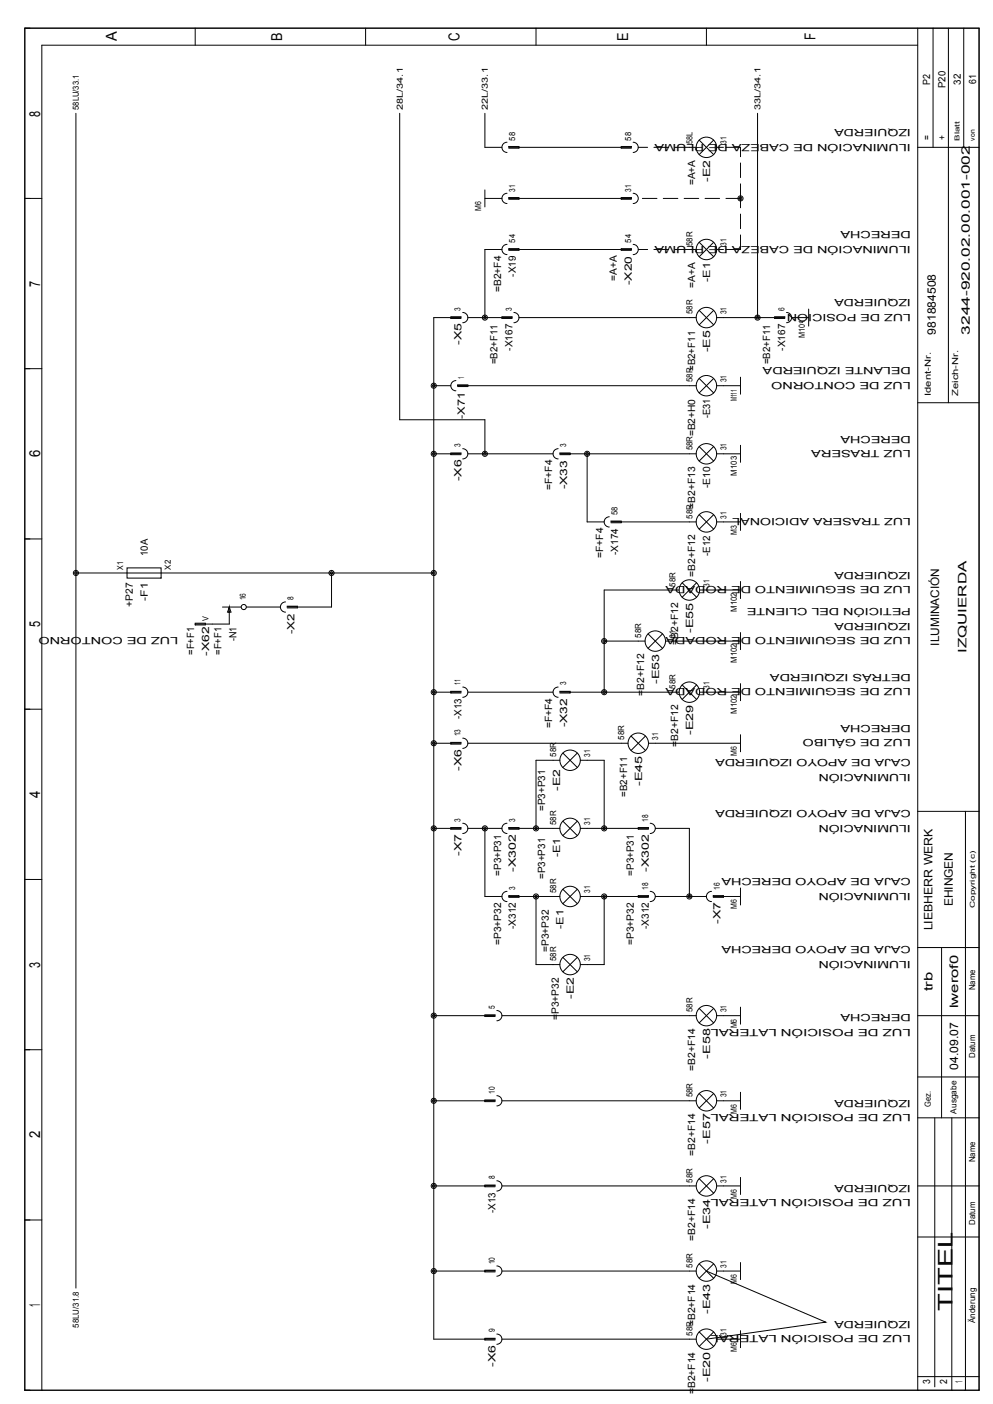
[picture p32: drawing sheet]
<svg xmlns="http://www.w3.org/2000/svg" width="210mm" height="297mm" viewBox="0 0 210 297" stroke-linecap="round" stroke-linejoin="round" font-family="sans-serif">
<defs><g id="words">
<text font-size="4.2" x="201.4" y="277.3" transform="rotate(-90 201.4 277.3)">TITEL</text>
<g font-size="3.2">
<text x="24.7" y="8.7" transform="rotate(-90 24.7 8.7)">A</text>
<text x="59.7" y="8.6" transform="rotate(-90 59.7 8.6)">B</text>
<text x="97.1" y="8.7" transform="rotate(-90 97.1 8.7)">C</text>
<text x="132.8" y="8.6" transform="rotate(-90 132.8 8.6)">E</text>
<text x="172.4" y="8.5" transform="rotate(-90 172.4 8.5)">F</text>
<text x="8.5" y="24.7" transform="rotate(-90 8.5 24.7)">8</text>
<text x="8.5" y="60.7" transform="rotate(-90 8.5 60.7)">7</text>
<text x="8.5" y="96.7" transform="rotate(-90 8.5 96.7)">6</text>
<text x="8.5" y="132.7" transform="rotate(-90 8.5 132.7)">5</text>
<text x="8.5" y="168.8" transform="rotate(-90 8.5 168.8)">4</text>
<text x="8.5" y="204.8" transform="rotate(-90 8.5 204.8)">3</text>
<text x="8.5" y="240.8" transform="rotate(-90 8.5 240.8)">2</text>
<text x="8.5" y="276.5" transform="rotate(-90 8.5 276.5)">1</text>
</g>
<g font-size="2.5">
<text x="197.8" y="70.8" transform="rotate(-90 197.8 70.8)">981884508</text>
<text x="205" y="70.8" transform="rotate(-90 205 70.8)">3244-920.02.00.001-002</text>
<text x="198.6" y="136.6" transform="rotate(-90 198.6 136.6)">ILUMINACIÓN</text>
<text x="204.3" y="138.2" transform="rotate(-90 204.3 138.2)">IZQUIERDA</text>
<text x="201.4" y="191.8" transform="rotate(-90 201.4 191.8)">EHINGEN</text>
<text x="197.1" y="196.8" transform="rotate(-90 197.1 196.8)">LIEBHERR WERK</text>
<text x="197.1" y="209.7" transform="rotate(-90 197.1 209.7)">trb</text>
<text x="202.5" y="213.3" transform="rotate(-90 202.5 213.3)">lwerof0</text>
<text x="202.5" y="226.3" transform="rotate(-90 202.5 226.3)">04.09.07</text>
</g>
<g font-size="2.1">
<text x="196.6" y="18" transform="rotate(-90 196.6 18)">P2</text>
<text x="203.1" y="17.9" transform="rotate(-90 203.1 17.9)">32</text>
<text x="206.3" y="17.7" transform="rotate(-90 206.3 17.7)">61</text>
<text x="199.8" y="18.6" transform="rotate(-90 199.8 18.6)">P20</text>
<text x="192.6" y="27.3" transform="rotate(-180 192.6 27.3)">IZQUIERDA</text>
<text x="196.6" y="29.6" transform="rotate(-90 196.6 29.6)">=</text>
<text x="199.8" y="29.6" transform="rotate(-90 199.8 29.6)">+</text>
<text x="192.6" y="30.4" transform="rotate(-180 192.6 30.4)">ILUMINACIÓN DE CABEZA DE PLUMA</text>
<text x="147" y="39.2" transform="rotate(-90 147 39.2)">=A+A</text>
<text x="150.1" y="38.4" transform="rotate(-90 150.1 38.4)">-E2</text>
<text x="192.6" y="52" transform="rotate(-180 192.6 52)">ILUMINACIÓN DE CABEZA DE PLUMA</text>
<text x="192.6" y="48.9" transform="rotate(-180 192.6 48.9)">DERECHA</text>
<text x="109.1" y="58.5" transform="rotate(-90 109.1 58.5)">-X19</text>
<text x="130.4" y="59.4" transform="rotate(-90 130.4 59.4)">=A+A</text>
<text x="150.1" y="59.6" transform="rotate(-90 150.1 59.6)">-E1</text>
<text x="105.9" y="61.8" transform="rotate(-90 105.9 61.8)">=B2+F4</text>
<text x="133.6" y="60.3" transform="rotate(-90 133.6 60.3)">-X20</text>
<text x="147" y="60.8" transform="rotate(-90 147 60.8)">=A+A</text>
<text x="192.6" y="63.3" transform="rotate(-180 192.6 63.3)">IZQUIERDA</text>
<text x="192.6" y="66.4" transform="rotate(-180 192.6 66.4)">LUZ DE POSICIÓN</text>
<text x="97.5" y="73" transform="rotate(-90 97.5 73)">-X5</text>
<text x="105.2" y="77.1" transform="rotate(-90 105.2 77.1)">=B2+F11</text>
<text x="108.3" y="74.2" transform="rotate(-90 108.3 74.2)">-X167</text>
<text x="150.1" y="74.5" transform="rotate(-90 150.1 74.5)">-E5</text>
<text x="162.8" y="77.1" transform="rotate(-90 162.8 77.1)">=B2+F11</text>
<text x="166" y="74.2" transform="rotate(-90 166 74.2)">-X167</text>
<text x="192.6" y="77.7" transform="rotate(-180 192.6 77.7)">DELANTE IZQUIERDA</text>
<text x="147" y="78.5" transform="rotate(-90 147 78.5)">=B2+F11</text>
<text x="192.6" y="80.8" transform="rotate(-180 192.6 80.8)">LUZ DE CONTORNO</text>
<text x="98.3" y="88.6" transform="rotate(-90 98.3 88.6)">-X71</text>
<text x="150.1" y="88.5" transform="rotate(-90 150.1 88.5)">-E31</text>
<text x="147" y="92.3" transform="rotate(-90 147 92.3)">=B2+H0</text>
<text x="192.6" y="95.2" transform="rotate(-180 192.6 95.2)">LUZ TRASERA</text>
<text x="192.6" y="92.2" transform="rotate(-180 192.6 92.2)">DERECHA</text>
<text x="97.5" y="101.8" transform="rotate(-90 97.5 101.8)">-X6</text>
<text x="116.7" y="103.6" transform="rotate(-90 116.7 103.6)">=F+F4</text>
<text x="119.9" y="103.6" transform="rotate(-90 119.9 103.6)">-X33</text>
<text x="147" y="107.7" transform="rotate(-90 147 107.7)">=B2+F13</text>
<text x="150.1" y="103.3" transform="rotate(-90 150.1 103.3)">-E10</text>
<text x="192.6" y="109.6" transform="rotate(-180 192.6 109.6)">LUZ TRASERA ADICIONAL</text>
<text x="31.3" y="117.6" transform="rotate(-90 31.3 117.6)">10A</text>
<text x="127.5" y="118" transform="rotate(-90 127.5 118)">=F+F4</text>
<text x="130.7" y="117.4" transform="rotate(-90 130.7 117.4)">-X174</text>
<text x="150.1" y="117.6" transform="rotate(-90 150.1 117.6)">-E12</text>
<text x="147" y="122" transform="rotate(-90 147 122)">=B2+F12</text>
<text x="192.6" y="124" transform="rotate(-180 192.6 124)">LUZ DE SEGUIMIENTO DE RODADA</text>
<text x="192.6" y="121" transform="rotate(-180 192.6 121)">IZQUIERDA</text>
<text x="28.1" y="128.3" transform="rotate(-90 28.1 128.3)">+P27</text>
<text x="31.3" y="127.1" transform="rotate(-90 31.3 127.1)">-F1</text>
<text x="192.6" y="131.8" transform="rotate(-180 192.6 131.8)">IZQUIERDA</text>
<text x="192.6" y="128.7" transform="rotate(-180 192.6 128.7)">PETICIÓN DEL CLIENTE</text>
<text x="37.7" y="134.8" transform="rotate(-180 37.7 134.8)">LUZ DE CONTORNO</text>
<text x="50" y="135.7" transform="rotate(-90 50 135.7)">-N1</text>
<text x="62.2" y="134.1" transform="rotate(-90 62.2 134.1)">-X2</text>
<text x="143.4" y="136.4" transform="rotate(-90 143.4 136.4)">=B2+F12</text>
<text x="146.5" y="133.9" transform="rotate(-90 146.5 133.9)">-E55</text>
<text x="192.6" y="134.8" transform="rotate(-180 192.6 134.8)">LUZ DE SEGUIMIENTO DE RODADA</text>
<text x="41.1" y="138.6" transform="rotate(-90 41.1 138.6)">=F+F1</text>
<text x="44.2" y="138.8" transform="rotate(-90 44.2 138.8)">-X62</text>
<text x="46.8" y="138.6" transform="rotate(-90 46.8 138.6)">=F+F1</text>
<text x="192.6" y="142.6" transform="rotate(-180 192.6 142.6)">DETRÁS IZQUIERDA</text>
<text x="136.2" y="147.2" transform="rotate(-90 136.2 147.2)">=B2+F12</text>
<text x="139.3" y="144.7" transform="rotate(-90 139.3 144.7)">-E53</text>
<text x="192.6" y="145.6" transform="rotate(-180 192.6 145.6)">LUZ DE SEGUIMIENTO DE RODADA</text>
<text x="97.5" y="152.2" transform="rotate(-90 97.5 152.2)">-X13</text>
<text x="116.7" y="154.1" transform="rotate(-90 116.7 154.1)">=F+F4</text>
<text x="119.9" y="153.9" transform="rotate(-90 119.9 153.9)">-X32</text>
<text x="146.5" y="155.5" transform="rotate(-90 146.5 155.5)">-E29</text>
<text x="192.6" y="153.4" transform="rotate(-180 192.6 153.4)">DERECHA</text>
<text x="143.4" y="158" transform="rotate(-90 143.4 158)">=B2+F12</text>
<text x="192.6" y="160.6" transform="rotate(-180 192.6 160.6)">CAJA DE APOYO IZQUIERDA</text>
<text x="192.6" y="156.4" transform="rotate(-180 192.6 156.4)">LUZ DE GÁLIBO</text>
<text x="97.5" y="163.1" transform="rotate(-90 97.5 163.1)">-X6</text>
<text x="118.4" y="167.4" transform="rotate(-90 118.4 167.4)">-E2</text>
<text x="135.7" y="166.3" transform="rotate(-90 135.7 166.3)">-E45</text>
<text x="192.6" y="163.7" transform="rotate(-180 192.6 163.7)">ILUMINACIÓN</text>
<text x="115.3" y="171.6" transform="rotate(-90 115.3 171.6)">=P3+P31</text>
<text x="132.6" y="168.6" transform="rotate(-90 132.6 168.6)">=B2+F11</text>
<text x="192.6" y="171.4" transform="rotate(-180 192.6 171.4)">CAJA DE APOYO IZQUIERDA</text>
<text x="192.6" y="174.5" transform="rotate(-180 192.6 174.5)">ILUMINACIÓN</text>
<text x="97.5" y="181.1" transform="rotate(-90 97.5 181.1)">-X7</text>
<text x="105.9" y="185.3" transform="rotate(-90 105.9 185.3)">=P3+P31</text>
<text x="109.1" y="184.4" transform="rotate(-90 109.1 184.4)">-X302</text>
<text x="115.3" y="186" transform="rotate(-90 115.3 186)">=P3+P31</text>
<text x="118.4" y="181.4" transform="rotate(-90 118.4 181.4)">-E1</text>
<text x="134" y="185.3" transform="rotate(-90 134 185.3)">=P3+P31</text>
<text x="137.2" y="184.4" transform="rotate(-90 137.2 184.4)">-X302</text>
<text x="192.6" y="185.8" transform="rotate(-180 192.6 185.8)">CAJA DE APOYO DERECHA</text>
<text x="192.6" y="188.9" transform="rotate(-180 192.6 188.9)">ILUMINACIÓN</text>
<text x="109.1" y="196.6" transform="rotate(-90 109.1 196.6)">-X312</text>
<text x="119.1" y="196.5" transform="rotate(-90 119.1 196.5)">-E1</text>
<text x="137.2" y="196.6" transform="rotate(-90 137.2 196.6)">-X312</text>
<text x="152.3" y="195.5" transform="rotate(-90 152.3 195.5)">-X7</text>
<text x="105.9" y="200" transform="rotate(-90 105.9 200)">=P3+P32</text>
<text x="116" y="201.4" transform="rotate(-90 116 201.4)">=P3+P32</text>
<text x="134" y="200" transform="rotate(-90 134 200)">=P3+P32</text>
<text x="192.6" y="203.3" transform="rotate(-180 192.6 203.3)">ILUMINACIÓN</text>
<text x="192.6" y="200.2" transform="rotate(-180 192.6 200.2)">CAJA DE APOYO DERECHA</text>
<text x="118.2" y="215.8" transform="rotate(-90 118.2 215.8)">=P3+P32</text>
<text x="121.3" y="211.3" transform="rotate(-90 121.3 211.3)">-E2</text>
<text x="192.6" y="214.6" transform="rotate(-180 192.6 214.6)">DERECHA</text>
<text x="192.6" y="217.7" transform="rotate(-180 192.6 217.7)">LUZ DE POSICIÓN LATERAL</text>
<text x="147" y="226.6" transform="rotate(-90 147 226.6)">=B2+F14</text>
<text x="150.1" y="224" transform="rotate(-90 150.1 224)">-E58</text>
<text x="192.6" y="232.6" transform="rotate(-180 192.6 232.6)">IZQUIERDA</text>
<text x="192.6" y="235.7" transform="rotate(-180 192.6 235.7)">LUZ DE POSICIÓN LATERAL</text>
<text x="147" y="244.6" transform="rotate(-90 147 244.6)">=B2+F14</text>
<text x="150.1" y="242" transform="rotate(-90 150.1 242)">-E57</text>
<text x="192.6" y="250.6" transform="rotate(-180 192.6 250.6)">IZQUIERDA</text>
<text x="104.7" y="256.6" transform="rotate(-90 104.7 256.6)">-X13</text>
<text x="192.6" y="253.7" transform="rotate(-180 192.6 253.7)">LUZ DE POSICIÓN LATERAL</text>
<text x="147" y="262.6" transform="rotate(-90 147 262.6)">=B2+F14</text>
<text x="150.1" y="260" transform="rotate(-90 150.1 260)">-E34</text>
<text x="147" y="280.6" transform="rotate(-90 147 280.6)">=B2+F14</text>
<text x="150.1" y="278" transform="rotate(-90 150.1 278)">-E43</text>
<text x="192.6" y="279.5" transform="rotate(-180 192.6 279.5)">IZQUIERDA</text>
<text x="192.6" y="282.5" transform="rotate(-180 192.6 282.5)">LUZ DE POSICIÓN LATERAL</text>
<text x="104.7" y="289.1" transform="rotate(-90 104.7 289.1)">-X6</text>
<text x="150.1" y="292.4" transform="rotate(-90 150.1 292.4)">-E20</text>
<text x="196.6" y="292.9" transform="rotate(-90 196.6 292.9)">3</text>
<text x="200.2" y="292.8" transform="rotate(-90 200.2 292.8)">2</text>
<text x="203.4" y="292.6" transform="rotate(-90 203.4 292.6)">1</text>
<text x="147" y="295" transform="rotate(-90 147 295)">=B2+F14</text>
</g>
<g font-size="1.8">
<text x="16.7" y="23.2" transform="rotate(-90 16.7 23.2)">58LU/33.1</text>
<text x="85.1" y="23.2" transform="rotate(-90 85.1 23.2)">28L/34.1</text>
<text x="103.1" y="23.2" transform="rotate(-90 103.1 23.2)">22L/33.1</text>
<text x="160.8" y="23.2" transform="rotate(-90 160.8 23.2)">33L/34.1</text>
<text x="108.9" y="29.7" transform="rotate(-90 108.9 29.7)">58</text>
<text x="133.4" y="29.7" transform="rotate(-90 133.4 29.7)">58</text>
<text x="146.4" y="30.5" transform="rotate(-90 146.4 30.5)">58L</text>
<text x="153.6" y="30.5" transform="rotate(-90 153.6 30.5)">31</text>
<text x="108.9" y="40.5" transform="rotate(-90 108.9 40.5)">31</text>
<text x="133.4" y="40.5" transform="rotate(-90 133.4 40.5)">31</text>
<text x="101.7" y="44.7" transform="rotate(-90 101.7 44.7)">M6</text>
<text x="108.9" y="51.3" transform="rotate(-90 108.9 51.3)">54</text>
<text x="133.4" y="51.3" transform="rotate(-90 133.4 51.3)">54</text>
<text x="146.4" y="52.1" transform="rotate(-90 146.4 52.1)">58R</text>
<text x="153.6" y="52.1" transform="rotate(-90 153.6 52.1)">31</text>
<text x="97.4" y="65.8" transform="rotate(-90 97.4 65.8)">3</text>
<text x="108.2" y="65.8" transform="rotate(-90 108.2 65.8)">3</text>
<text x="165.8" y="65.8" transform="rotate(-90 165.8 65.8)">6</text>
<text x="146.4" y="66.5" transform="rotate(-90 146.4 66.5)">58R</text>
<text x="153.6" y="66.5" transform="rotate(-90 153.6 66.5)">31</text>
<text x="170.1" y="71.6" transform="rotate(-90 170.1 71.6)">M101</text>
<text x="98.1" y="80.2" transform="rotate(-90 98.1 80.2)">1</text>
<text x="146.4" y="80.9" transform="rotate(-90 146.4 80.9)">58R</text>
<text x="153.6" y="80.9" transform="rotate(-90 153.6 80.9)">31</text>
<text x="196.8" y="83.8" transform="rotate(-90 196.8 83.8)">Ident-Nr.</text>
<text x="202.6" y="83.8" transform="rotate(-90 202.6 83.8)">Zeich-Nr.</text>
<text x="155.7" y="84.9" transform="rotate(-90 155.7 84.9)">M111</text>
<text x="97.4" y="94.6" transform="rotate(-90 97.4 94.6)">3</text>
<text x="119.7" y="94.6" transform="rotate(-90 119.7 94.6)">3</text>
<text x="146.4" y="95.3" transform="rotate(-90 146.4 95.3)">58R</text>
<text x="153.6" y="95.3" transform="rotate(-90 153.6 95.3)">31</text>
<text x="155.7" y="100.6" transform="rotate(-90 155.7 100.6)">M103</text>
<text x="130.5" y="109" transform="rotate(-90 130.5 109)">58</text>
<text x="146.4" y="109.7" transform="rotate(-90 146.4 109.7)">58R</text>
<text x="153.6" y="109.7" transform="rotate(-90 153.6 109.7)">31</text>
<text x="155.7" y="113.1" transform="rotate(-90 155.7 113.1)">M3</text>
<text x="26.1" y="120.5" transform="rotate(-90 26.1 120.5)">X1</text>
<text x="36.1" y="120.5" transform="rotate(-90 36.1 120.5)">X2</text>
<text x="142.8" y="124.1" transform="rotate(-90 142.8 124.1)">58R</text>
<text x="150" y="124.1" transform="rotate(-90 150 124.1)">31</text>
<text x="44.1" y="131.3" transform="rotate(-90 44.1 131.3)">V</text>
<text x="52" y="127" transform="rotate(-90 52 127)">16</text>
<text x="62.1" y="127" transform="rotate(-90 62.1 127)">8</text>
<text x="155.7" y="129.4" transform="rotate(-90 155.7 129.4)">M102</text>
<text x="135.6" y="134.9" transform="rotate(-90 135.6 134.9)">58R</text>
<text x="142.8" y="134.9" transform="rotate(-90 142.8 134.9)">31</text>
<text x="155.7" y="140.2" transform="rotate(-90 155.7 140.2)">M102</text>
<text x="97.4" y="145" transform="rotate(-90 97.4 145)">11</text>
<text x="119.7" y="145" transform="rotate(-90 119.7 145)">3</text>
<text x="142.8" y="145.7" transform="rotate(-90 142.8 145.7)">58R</text>
<text x="150" y="145.7" transform="rotate(-90 150 145.7)">31</text>
<text x="97.4" y="155.8" transform="rotate(-90 97.4 155.8)">13</text>
<text x="155.7" y="151" transform="rotate(-90 155.7 151)">M102</text>
<text x="117.5" y="160.1" transform="rotate(-90 117.5 160.1)">58R</text>
<text x="124.7" y="160.1" transform="rotate(-90 124.7 160.1)">31</text>
<text x="132" y="156.5" transform="rotate(-90 132 156.5)">58R</text>
<text x="139.2" y="156.5" transform="rotate(-90 139.2 156.5)">31</text>
<text x="155.7" y="160" transform="rotate(-90 155.7 160)">M6</text>
<text x="97.4" y="173.8" transform="rotate(-90 97.4 173.8)">3</text>
<text x="108.9" y="173.8" transform="rotate(-90 108.9 173.8)">3</text>
<text x="137" y="173.8" transform="rotate(-90 137 173.8)">18</text>
<text x="117.5" y="174.5" transform="rotate(-90 117.5 174.5)">58R</text>
<text x="124.7" y="174.5" transform="rotate(-90 124.7 174.5)">31</text>
<text x="108.9" y="188.2" transform="rotate(-90 108.9 188.2)">3</text>
<text x="117.5" y="188.9" transform="rotate(-90 117.5 188.9)">58R</text>
<text x="124.7" y="188.9" transform="rotate(-90 124.7 188.9)">31</text>
<text x="137" y="188.2" transform="rotate(-90 137 188.2)">18</text>
<text x="152.1" y="188.2" transform="rotate(-90 152.1 188.2)">16</text>
<text x="155.7" y="192.4" transform="rotate(-90 155.7 192.4)">M6</text>
<text x="117.5" y="203.4" transform="rotate(-90 117.5 203.4)">58R</text>
<text x="124.7" y="203.4" transform="rotate(-90 124.7 203.4)">31</text>
<text x="206.2" y="209.5" transform="rotate(-90 206.2 209.5)">Name</text>
<text x="104.6" y="213.4" transform="rotate(-90 104.6 213.4)">5</text>
<text x="146.4" y="214.2" transform="rotate(-90 146.4 214.2)">58R</text>
<text x="153.6" y="214.2" transform="rotate(-90 153.6 214.2)">31</text>
<text x="155.7" y="217.6" transform="rotate(-90 155.7 217.6)">M6</text>
<text x="206.2" y="223.8" transform="rotate(-90 206.2 223.8)">Datum</text>
<text x="104.6" y="231.5" transform="rotate(-90 104.6 231.5)">10</text>
<text x="146.4" y="232.2" transform="rotate(-90 146.4 232.2)">58R</text>
<text x="153.6" y="232.2" transform="rotate(-90 153.6 232.2)">31</text>
<text x="155.7" y="235.6" transform="rotate(-90 155.7 235.6)">M6</text>
<text x="196.8" y="234.2" transform="rotate(-90 196.8 234.2)">Gez.</text>
<text x="202.2" y="235.6" transform="rotate(-90 202.2 235.6)">Ausgabe</text>
<text x="206.2" y="245.9" transform="rotate(-90 206.2 245.9)">Name</text>
<text x="104.6" y="249.5" transform="rotate(-90 104.6 249.5)">8</text>
<text x="146.4" y="250.2" transform="rotate(-90 146.4 250.2)">58R</text>
<text x="153.6" y="250.2" transform="rotate(-90 153.6 250.2)">31</text>
<text x="155.7" y="253.6" transform="rotate(-90 155.7 253.6)">M6</text>
<text x="206.2" y="259.1" transform="rotate(-90 206.2 259.1)">Datum</text>
<text x="104.6" y="267.5" transform="rotate(-90 104.6 267.5)">10</text>
<text x="146.4" y="268.2" transform="rotate(-90 146.4 268.2)">58R</text>
<text x="153.6" y="268.2" transform="rotate(-90 153.6 268.2)">31</text>
<text x="155.7" y="271.6" transform="rotate(-90 155.7 271.6)">M6</text>
<text x="16.7" y="280.9" transform="rotate(-90 16.7 280.9)">58LU/31.8</text>
<text x="104.6" y="281.9" transform="rotate(-90 104.6 281.9)">9</text>
<text x="206.2" y="279.9" transform="rotate(-90 206.2 279.9)">Änderung</text>
<text x="146.4" y="282.6" transform="rotate(-90 146.4 282.6)">58R</text>
<text x="153.6" y="282.6" transform="rotate(-90 153.6 282.6)">31</text>
<text x="155.7" y="286" transform="rotate(-90 155.7 286)">M6</text>
</g>
<g font-size="1.4">
<text x="202.9" y="29.7" transform="rotate(-90 202.9 29.7)">Blatt</text>
<text x="206.1" y="29.7" transform="rotate(-90 206.1 29.7)">von</text>
<text x="206.1" y="192.1" transform="rotate(-90 206.1 192.1)">Copyright (c)</text>
</g>
</g></defs>
<g fill="none" stroke="#000" stroke-width=".21">
<path d="M5.2 6h201.8v288.1h-201.8zM41.3 6v3.6M77.3 6v3.6M113.3 6v3.6M149.3 6v3.6M194 9.6h-185.2v284.5M194 6v288.1M197.2 6v25.2M200.5 6v79.2M203.7 6v25.2M16 24v248.5M84.5 24v64.8h18v7.2"/>
<path d="M102.5 24v7.2h3.6M107.2 30.1a1.08 1.08 0 0 0-1.1 1.1 1.08 1.08 0 0 0 1.1 1.1M107.5 31.4h2.2v-.4h-2.2v.2h26v-.2h-2.2v.4h2.2M133.8 30.1a1.08 1.08 0 0 1 1.1 1.1 1.08 1.08 0 0 1-1.1 1.1M145.7 31.2h1.5M147.8 29.6l3.1 3.1M150.9 29.6l-3.1 3.1M151.5 31.2h1.4M160.1 24v43.2M194 31.2h13M5.2 42h3.6M102.5 40.2v3.6"/>
<path d="M102.5 42h3.6M106.1 52.8h-3.6v14.4M107.2 51.7a1.08 1.08 0 0 0-1.1 1.1 1.08 1.08 0 0 0 1.1 1.1M107.2 40.9a1.08 1.08 0 0 0-1.1 1.1 1.08 1.08 0 0 0 1.1 1.1M107.5 53h2.2v-.4h-2.2v.2h26v-.2h-2.2v.4h2.2M107.5 42.2h2.2v-.4h-2.2v.2h26v-.2h-2.2v.4h2.2M133.8 40.9a1.08 1.08 0 0 1 1.1 1.1 1.08 1.08 0 0 1-1.1 1.1M133.8 51.7a1.08 1.08 0 0 1 1.1 1.1 1.08 1.08 0 0 1-1.1 1.1M145.7 52.8h1.5M147.8 51.3l3.1 3M150.9 51.3l-3.1 3M151.5 52.8h1.4"/>
<path d="M5.2 78h3.6M97.5 67.4h-2.2v-.4h2.2v.2h-5.8v216.1h13v-.2h-2.2v.4h2.2M97.8 66.1a1.08 1.08 0 0 1 1.1 1.1 1.08 1.08 0 0 1-1.1 1.1M98.9 67.2h9.4v-.2h-2.2v.4h2.2M108.6 66.1a1.08 1.08 0 0 1 1.1 1.1 1.08 1.08 0 0 1-1.1 1.1M147.2 67.2h-37.5M147.8 65.7l3.1 3M150.9 65.7l-3.1 3M151.5 67.2h14.4v-.2h-2.2v.4h2.2M156.5 79.8v3.6M166.3 66.1a1.08 1.08 0 0 1 1 1.1 1.08 1.08 0 0 1-1 1.1M167.3 67.2h3.6"/>
<path d="M170.9 65.4v3.6M91.7 96h5.8v-.2h-2.2v.4h2.2M91.7 81.6h3.6M96.4 80.5a1.08 1.08 0 0 0-1.1 1.1 1.08 1.08 0 0 0 1.1 1.1M97.8 94.9a1.08 1.08 0 0 1 1.1 1.1 1.08 1.08 0 0 1-1.1 1.1M98.9 96h18M118 94.9a1.08 1.08 0 0 0-1.1 1.1 1.08 1.08 0 0 0 1.1 1.1M124.1 96v14.4h3.6M147.2 96h-28.9v-.2h2.2v.4h-2.2M147.2 81.6h-50.5v-.2h2.2v.4h-2.2M147.8 94.5l3.1 3M147.8 80.1l3.1 3"/>
<path d="M150.9 94.5l-3.1 3M150.9 80.1l-3.1 3M151.5 96h5M151.5 81.6h5M156.5 94.2v3.6M194 85.2h13M5.2 114h3.6M128.8 109.3a1.08 1.08 0 0 0-1.1 1.1 1.08 1.08 0 0 0 1.1 1.1M147.2 110.4h-18v-.2h2.1v.4h-2.1M147.8 108.9l3.1 3M150.9 108.9l-3.1 3M156.5 108.6v3.6"/>
<path d="M156.5 110.4h-5M16 121.2h75.7M26.9 120.1h7.2v2.2h-7.2zM41.3 131.9h2.1v.3h-2.1zM47 128.4h4M48.5 128.4l.3 1.1h-.7l.4-1.1v3.6h-7.2M52.1 128.4h7.2M60.4 127.3a1.08 1.08 0 0 0-1.1 1.1 1.08 1.08 0 0 0 1.1 1.1M70.1 121.2v7.2h-9.4v-.2h2.2v.4h-2.2M127.7 135.6h8.7M137 134.1l3 3.1M140 134.1l-3 3.1"/>
<path d="M143.6 124.8h-15.9v21.6M144.2 123.3l3 3.1M147.2 123.3l-3 3.1M156.5 123v3.6M156.5 135.6h-15.8M156.5 124.8h-8.6M156.5 133.8v3.6M5.2 150h3.6M91.7 157.2h5.8v-.1h-2.2v.3h2.2M91.7 146.4h5.8v-.1h-2.2v.3h2.2M97.8 156.2a1.08 1.08 0 0 1 1.1 1 1.08 1.08 0 0 1-1.1 1.1M97.8 145.4a1.08 1.08 0 0 1 1.1 1 1.08 1.08 0 0 1-1.1 1.1"/>
<path d="M98.9 157.2h33.9M98.9 146.4h18M118 145.4a1.08 1.08 0 0 0-1.1 1 1.08 1.08 0 0 0 1.1 1.1M119 159.3l3 3.1M122 159.3l-3 3.1M133.4 155.7l3 3.1M136.4 155.7l-3 3.1M143.6 146.4h-25.3v-.1h2.2v.3h-2.2M144.2 144.9l3 3.1M147.2 144.9l-3 3.1M156.5 157.2h-19.4M156.5 146.4h-8.6"/>
<path d="M156.5 144.6v3.6M156.5 155.4v3.6M91.7 175.3h5.8v-.2h-2.2v.3h2.2M97.8 174.2a1.08 1.08 0 0 1 1.1 1.1 1.08 1.08 0 0 1-1.1 1M98.9 175.3h7.2M102.5 175.3v14.4h3.6M107.2 174.2a1.08 1.08 0 0 0-1.1 1.1 1.08 1.08 0 0 0 1.1 1M118.3 175.3h-10.8v-.2h2.2v.3h-2.2M118.3 160.8h-5v14.5M119 173.7l3 3.1M122 173.7l-3 3.1M122.7 175.3h14.4v-.2h-2.2v.3h2.2"/>
<path d="M122.7 160.8h5v14.5M137.4 174.2a1.08 1.08 0 0 1 1.1 1.1 1.08 1.08 0 0 1-1.1 1M138.5 175.3h7.2M145.7 175.3v14.4M194 171.7h13M204.1 171.7v122.4M5.2 186.1h3.6M107.2 188.6a1.08 1.08 0 0 0-1.1 1.1 1.08 1.08 0 0 0 1.1 1M113.3 189.7v14.4h5M118.3 189.7h-10.8v-.2h2.2v.3h-2.2M119 188.1l3 3.1M122 188.1l-3 3.1"/>
<path d="M122.7 189.7h14.4v-.2h-2.2v.3h2.2M127.7 189.7v14.4h-5M137.4 188.6a1.08 1.08 0 0 1 1.1 1.1 1.08 1.08 0 0 1-1.1 1M138.5 189.7h10.8M150.4 188.6a1.08 1.08 0 0 0-1.1 1.1 1.08 1.08 0 0 0 1.1 1M156.5 187.9v3.6M156.5 189.7h-5.7v-.2h2.1v.3h-2.1M91.7 214.9h13v-.2h-2.2v.4h2.2M105 213.8a1.08 1.08 0 0 1 1.1 1.1 1.08 1.08 0 0 1-1.1 1.1M106.1 214.9h41.1M119 202.5l3 3.1M122 202.5l-3 3.1"/>
<path d="M147.8 213.4l3.1 3M150.9 213.4l-3.1 3M156.5 213.1v3.6M156.5 214.9h-5M194 214.9h13M194 200.5h13M199 200.5v36M5.2 222.1h3.6M91.7 232.9h13v-.2h-2.2v.4h2.2M105 231.8a1.08 1.08 0 0 1 1.1 1.1 1.08 1.08 0 0 1-1.1 1.1M106.1 232.9h41.1M147.8 231.4l3.1 3"/>
<path d="M150.9 231.4l-3.1 3M156.5 231.1v3.6M156.5 232.9h-5M194 236.5h13M194 227.8h13M197.6 236.5v56.9M201.2 236.5v57.6M5.2 258.1h3.6M91.7 250.9h13v-.2h-2.2v.4h2.2M105 249.8a1.08 1.08 0 0 1 1.1 1.1 1.08 1.08 0 0 1-1.1 1.1M106.1 250.9h41.1M147.8 249.4l3.1 3"/>
<path d="M150.9 249.4l-3.1 3M156.5 250.9h-5M156.5 249.1v3.6M194 250.9h13M91.7 268.9h13v-.2h-2.2v.4h2.2M105 267.8a1.08 1.08 0 0 1 1.1 1.1 1.08 1.08 0 0 1-1.1 1.1M106.1 268.9h41.1M147.8 267.4l3.1 3M149.3 268.9l25.2 10.8-25.2 3.6M150.9 267.4l-3.1 3M156.5 268.9h-5M156.5 267.1v3.6"/>
<path d="M194 261.7h13M105 282.2a1.08 1.08 0 0 1 1.1 1.1 1.08 1.08 0 0 1-1.1 1.1M106.1 283.3h41.1M147.8 281.8l3.1 3M150.9 281.8l-3.1 3M156.5 283.3h-5M156.5 281.5v3.6M194 291.2h13"/>
<circle cx="149.3" cy="31.2" r="2.16"/>
<circle cx="149.3" cy="52.8" r="2.16"/>
<circle cx="156.5" cy="42" r=".27"/>
<circle cx="156.5" cy="42" r=".54"/>
<circle cx="102.5" cy="67.2" r=".54"/>
<circle cx="102.5" cy="67.2" r=".27"/>
<circle cx="149.3" cy="67.2" r="2.16"/>
<circle cx="160.1" cy="67.2" r=".27"/>
<circle cx="160.1" cy="67.2" r=".54"/>
<circle cx="91.7" cy="96" r=".27"/>
<circle cx="91.7" cy="96" r=".54"/>
<circle cx="91.7" cy="81.6" r=".54"/>
<circle cx="91.7" cy="81.6" r=".27"/>
<circle cx="102.5" cy="96" r=".27"/>
<circle cx="102.5" cy="96" r=".54"/>
<circle cx="124.1" cy="96" r=".54"/>
<circle cx="124.1" cy="96" r=".27"/>
<circle cx="149.3" cy="96" r="2.16"/>
<circle cx="149.3" cy="81.6" r="2.16"/>
<circle cx="149.3" cy="110.4" r="2.16"/>
<circle cx="16" cy="121.2" r=".54"/>
<circle cx="16" cy="121.2" r=".27"/>
<circle cx="51.5" cy="128.4" r=".54"/>
<circle cx="70.1" cy="121.2" r=".27"/>
<circle cx="70.1" cy="121.2" r=".54"/>
<circle cx="91.7" cy="121.2" r=".27"/>
<circle cx="91.7" cy="121.2" r=".54"/>
<circle cx="127.7" cy="135.6" r=".27"/>
<circle cx="127.7" cy="135.6" r=".54"/>
<circle cx="138.5" cy="135.6" r="2.16"/>
<circle cx="145.7" cy="124.8" r="2.16"/>
<circle cx="91.7" cy="157.2" r=".27"/>
<circle cx="91.7" cy="146.4" r=".27"/>
<circle cx="91.7" cy="157.2" r=".54"/>
<circle cx="91.7" cy="146.4" r=".54"/>
<circle cx="127.7" cy="146.4" r=".54"/>
<circle cx="127.7" cy="146.4" r=".27"/>
<circle cx="134.9" cy="157.2" r="2.16"/>
<circle cx="145.7" cy="146.4" r="2.16"/>
<circle cx="91.7" cy="175.3" r=".54"/>
<circle cx="91.7" cy="175.3" r=".27"/>
<circle cx="102.5" cy="175.3" r=".27"/>
<circle cx="102.5" cy="175.3" r=".54"/>
<circle cx="113.3" cy="175.3" r=".54"/>
<circle cx="113.3" cy="175.3" r=".27"/>
<circle cx="120.5" cy="160.8" r="2.16"/>
<circle cx="120.5" cy="175.3" r="2.16"/>
<circle cx="127.7" cy="175.3" r=".54"/>
<circle cx="127.7" cy="175.3" r=".27"/>
<circle cx="113.3" cy="189.7" r=".27"/>
<circle cx="113.3" cy="189.7" r=".54"/>
<circle cx="120.5" cy="189.7" r="2.16"/>
<circle cx="127.7" cy="189.7" r=".27"/>
<circle cx="127.7" cy="189.7" r=".54"/>
<circle cx="145.7" cy="189.7" r=".54"/>
<circle cx="145.7" cy="189.7" r=".27"/>
<circle cx="91.7" cy="214.9" r=".54"/>
<circle cx="91.7" cy="214.9" r=".27"/>
<circle cx="120.5" cy="204.1" r="2.16"/>
<circle cx="149.3" cy="214.9" r="2.16"/>
<circle cx="91.7" cy="232.9" r=".27"/>
<circle cx="91.7" cy="232.9" r=".54"/>
<circle cx="149.3" cy="232.9" r="2.16"/>
<circle cx="91.7" cy="250.9" r=".54"/>
<circle cx="91.7" cy="250.9" r=".27"/>
<circle cx="149.3" cy="250.9" r="2.16"/>
<circle cx="91.7" cy="268.9" r=".54"/>
<circle cx="91.7" cy="268.9" r=".27"/>
<circle cx="149.3" cy="268.9" r="2.16"/>
<circle cx="149.3" cy="283.3" r="2.16"/>
</g>
<path d="M145.7 31.2h-10.8M156.5 31.2h-3.6M145.7 52.8h-10.8M156.5 52.8h-3.6M156.5 42h-21.6M156.5 52.8v-10.8M156.5 42v-10.8" fill="none" stroke="#000" stroke-width=".21" stroke-dasharray="3.1 1.3"/>
<use href="#words"/>
</svg>
